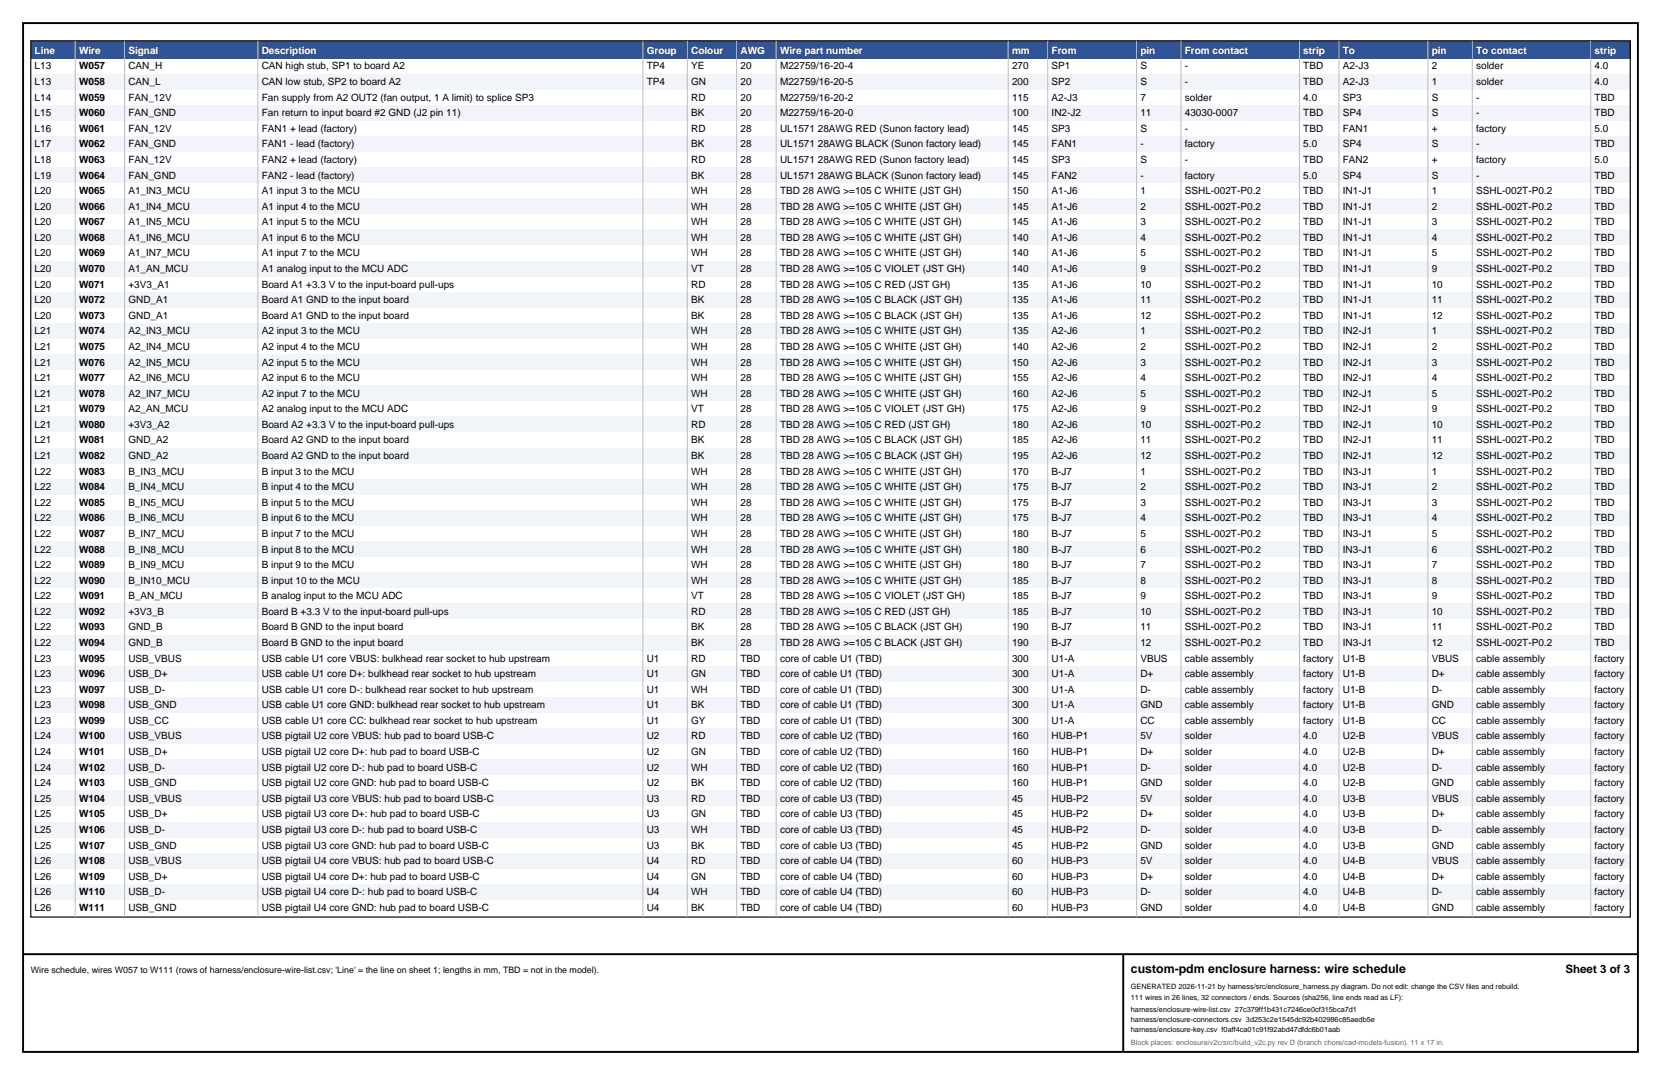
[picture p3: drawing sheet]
<svg xmlns="http://www.w3.org/2000/svg" width="432mm" height="279mm" viewBox="0 0 432 279" stroke-linecap="round" stroke-linejoin="round" font-family="sans-serif">
<defs><g id="words">
<text font-size="3.2" x="294" y="253">custom-pdm enclosure harness: wire schedule</text>
<text font-size="3" x="407" y="253">Sheet 3 of 3</text>
<g font-size="2.6" fill="#fff">
<text x="9" y="14">Line</text>
<text x="20.5" y="14">Wire</text>
<text x="33.4" y="14">Signal</text>
<text x="68" y="14">Description</text>
<text x="168.1" y="14">Group</text>
<text x="179.7" y="14">Colour</text>
<text x="192.5" y="14">AWG</text>
<text x="202.8" y="14">Wire part number</text>
<text x="263.1" y="14">mm</text>
<text x="273.4" y="14">From</text>
<text x="296.5" y="14">pin</text>
<text x="308" y="14">From contact</text>
<text x="338.8" y="14">strip</text>
<text x="349.1" y="14">To</text>
<text x="372.2" y="14">pin</text>
<text x="383.7" y="14">To contact</text>
<text x="414.5" y="14">strip</text>
</g>
<g font-size="2.6">
<text x="9" y="18.1">L13</text>
<text x="9" y="22.1">L13</text>
<text x="20.5" y="18.1">W057</text>
<text x="20.5" y="22.1">W058</text>
<text x="33.4" y="18.1">CAN_H</text>
<text x="33.4" y="22.1">CAN_L</text>
<text x="68" y="18.1">CAN high stub, SP1 to board A2</text>
<text x="68" y="22.1">CAN low stub, SP2 to board A2</text>
<text x="168.1" y="18.1">TP4</text>
<text x="168.1" y="22.1">TP4</text>
<text x="179.7" y="18.1">YE</text>
<text x="179.7" y="22.1">GN</text>
<text x="192.5" y="18.1">20</text>
<text x="192.5" y="22.1">20</text>
<text x="202.8" y="18.1">M22759/16-20-4</text>
<text x="202.8" y="22.1">M22759/16-20-5</text>
<text x="263.1" y="18.1">270</text>
<text x="263.1" y="22.1">200</text>
<text x="273.4" y="18.1">SP1</text>
<text x="273.4" y="22.1">SP2</text>
<text x="296.5" y="18.1">S</text>
<text x="296.5" y="22.1">S</text>
<text x="308" y="18.1">-</text>
<text x="308" y="22.1">-</text>
<text x="338.8" y="18.1">TBD</text>
<text x="338.8" y="22.1">TBD</text>
<text x="349.1" y="18.1">A2-J3</text>
<text x="349.1" y="22.1">A2-J3</text>
<text x="372.2" y="18.1">2</text>
<text x="372.2" y="22.1">1</text>
<text x="383.7" y="18.1">solder</text>
<text x="383.7" y="22.1">solder</text>
<text x="414.5" y="18.1">4.0</text>
<text x="414.5" y="22.1">4.0</text>
<text x="9" y="26.2">L14</text>
<text x="20.5" y="26.2">W059</text>
<text x="33.4" y="26.2">FAN_12V</text>
<text x="68" y="26.2">Fan supply from A2 OUT2 (fan output, 1 A limit) to splice SP3</text>
<text x="179.7" y="26.2">RD</text>
<text x="192.5" y="26.2">20</text>
<text x="202.8" y="26.2">M22759/16-20-2</text>
<text x="263.1" y="26.2">115</text>
<text x="273.4" y="26.2">A2-J3</text>
<text x="296.5" y="26.2">7</text>
<text x="308" y="26.2">solder</text>
<text x="338.8" y="26.2">4.0</text>
<text x="349.1" y="26.2">SP3</text>
<text x="372.2" y="26.2">S</text>
<text x="383.7" y="26.2">-</text>
<text x="414.5" y="26.2">TBD</text>
<text x="9" y="30.2">L15</text>
<text x="9" y="34.3">L16</text>
<text x="20.5" y="30.2">W060</text>
<text x="20.5" y="34.3">W061</text>
<text x="33.4" y="30.2">FAN_GND</text>
<text x="33.4" y="34.3">FAN_12V</text>
<text x="68" y="30.2">Fan return to input board #2 GND (J2 pin 11)</text>
<text x="68" y="34.3">FAN1 + lead (factory)</text>
<text x="179.7" y="30.2">BK</text>
<text x="179.7" y="34.3">RD</text>
<text x="192.5" y="30.2">20</text>
<text x="192.5" y="34.3">28</text>
<text x="202.8" y="30.2">M22759/16-20-0</text>
<text x="202.8" y="34.3">UL1571 28AWG RED (Sunon factory lead)</text>
<text x="263.1" y="30.2">100</text>
<text x="263.1" y="34.3">145</text>
<text x="273.4" y="30.2">IN2-J2</text>
<text x="273.4" y="34.3">SP3</text>
<text x="296.5" y="30.2">11</text>
<text x="296.5" y="34.3">S</text>
<text x="308" y="30.2">43030-0007</text>
<text x="308" y="34.3">-</text>
<text x="338.8" y="30.2">TBD</text>
<text x="338.8" y="34.3">TBD</text>
<text x="349.1" y="30.2">SP4</text>
<text x="349.1" y="34.3">FAN1</text>
<text x="372.2" y="30.2">S</text>
<text x="372.2" y="34.3">+</text>
<text x="383.7" y="30.2">-</text>
<text x="383.7" y="34.3">factory</text>
<text x="414.5" y="30.2">TBD</text>
<text x="414.5" y="34.3">5.0</text>
<text x="9" y="38.3">L17</text>
<text x="20.5" y="38.3">W062</text>
<text x="33.4" y="38.3">FAN_GND</text>
<text x="68" y="38.3">FAN1 - lead (factory)</text>
<text x="179.7" y="38.3">BK</text>
<text x="192.5" y="38.3">28</text>
<text x="202.8" y="38.3">UL1571 28AWG BLACK (Sunon factory lead)</text>
<text x="263.1" y="38.3">145</text>
<text x="273.4" y="38.3">FAN1</text>
<text x="296.5" y="38.3">-</text>
<text x="308" y="38.3">factory</text>
<text x="338.8" y="38.3">5.0</text>
<text x="349.1" y="38.3">SP4</text>
<text x="372.2" y="38.3">S</text>
<text x="383.7" y="38.3">-</text>
<text x="414.5" y="38.3">TBD</text>
<text x="9" y="42.4">L18</text>
<text x="9" y="46.4">L19</text>
<text x="20.5" y="42.4">W063</text>
<text x="20.5" y="46.4">W064</text>
<text x="33.4" y="42.4">FAN_12V</text>
<text x="33.4" y="46.4">FAN_GND</text>
<text x="68" y="42.4">FAN2 + lead (factory)</text>
<text x="68" y="46.4">FAN2 - lead (factory)</text>
<text x="179.7" y="42.4">RD</text>
<text x="179.7" y="46.4">BK</text>
<text x="192.5" y="42.4">28</text>
<text x="192.5" y="46.4">28</text>
<text x="202.8" y="42.4">UL1571 28AWG RED (Sunon factory lead)</text>
<text x="202.8" y="46.4">UL1571 28AWG BLACK (Sunon factory lead)</text>
<text x="263.1" y="42.4">145</text>
<text x="263.1" y="46.4">145</text>
<text x="273.4" y="42.4">SP3</text>
<text x="273.4" y="46.4">FAN2</text>
<text x="296.5" y="42.4">S</text>
<text x="296.5" y="46.4">-</text>
<text x="308" y="42.4">-</text>
<text x="308" y="46.4">factory</text>
<text x="338.8" y="42.4">TBD</text>
<text x="338.8" y="46.4">5.0</text>
<text x="349.1" y="42.4">FAN2</text>
<text x="349.1" y="46.4">SP4</text>
<text x="372.2" y="42.4">+</text>
<text x="372.2" y="46.4">S</text>
<text x="383.7" y="42.4">factory</text>
<text x="383.7" y="46.4">-</text>
<text x="414.5" y="42.4">5.0</text>
<text x="414.5" y="46.4">TBD</text>
<text x="9" y="50.5">L20</text>
<text x="20.5" y="50.5">W065</text>
<text x="33.4" y="50.5">A1_IN3_MCU</text>
<text x="68" y="50.5">A1 input 3 to the MCU</text>
<text x="179.7" y="50.5">WH</text>
<text x="192.5" y="50.5">28</text>
<text x="202.8" y="50.5">TBD 28 AWG &gt;=105 C WHITE (JST GH)</text>
<text x="263.1" y="50.5">150</text>
<text x="273.4" y="50.5">A1-J6</text>
<text x="296.5" y="50.5">1</text>
<text x="308" y="50.5">SSHL-002T-P0.2</text>
<text x="338.8" y="50.5">TBD</text>
<text x="349.1" y="50.5">IN1-J1</text>
<text x="372.2" y="50.5">1</text>
<text x="383.7" y="50.5">SSHL-002T-P0.2</text>
<text x="414.5" y="50.5">TBD</text>
<text x="9" y="54.5">L20</text>
<text x="9" y="58.6">L20</text>
<text x="20.5" y="54.5">W066</text>
<text x="20.5" y="58.6">W067</text>
<text x="33.4" y="54.5">A1_IN4_MCU</text>
<text x="33.4" y="58.6">A1_IN5_MCU</text>
<text x="68" y="54.5">A1 input 4 to the MCU</text>
<text x="68" y="58.6">A1 input 5 to the MCU</text>
<text x="179.7" y="54.5">WH</text>
<text x="179.7" y="58.6">WH</text>
<text x="192.5" y="54.5">28</text>
<text x="192.5" y="58.6">28</text>
<text x="202.8" y="54.5">TBD 28 AWG &gt;=105 C WHITE (JST GH)</text>
<text x="202.8" y="58.6">TBD 28 AWG &gt;=105 C WHITE (JST GH)</text>
<text x="263.1" y="54.5">145</text>
<text x="263.1" y="58.6">145</text>
<text x="273.4" y="54.5">A1-J6</text>
<text x="273.4" y="58.6">A1-J6</text>
<text x="296.5" y="54.5">2</text>
<text x="296.5" y="58.6">3</text>
<text x="308" y="54.5">SSHL-002T-P0.2</text>
<text x="308" y="58.6">SSHL-002T-P0.2</text>
<text x="338.8" y="54.5">TBD</text>
<text x="338.8" y="58.6">TBD</text>
<text x="349.1" y="54.5">IN1-J1</text>
<text x="349.1" y="58.6">IN1-J1</text>
<text x="372.2" y="54.5">2</text>
<text x="372.2" y="58.6">3</text>
<text x="383.7" y="54.5">SSHL-002T-P0.2</text>
<text x="383.7" y="58.6">SSHL-002T-P0.2</text>
<text x="414.5" y="54.5">TBD</text>
<text x="414.5" y="58.6">TBD</text>
<text x="9" y="62.6">L20</text>
<text x="20.5" y="62.6">W068</text>
<text x="33.4" y="62.6">A1_IN6_MCU</text>
<text x="68" y="62.6">A1 input 6 to the MCU</text>
<text x="179.7" y="62.6">WH</text>
<text x="192.5" y="62.6">28</text>
<text x="202.8" y="62.6">TBD 28 AWG &gt;=105 C WHITE (JST GH)</text>
<text x="263.1" y="62.6">140</text>
<text x="273.4" y="62.6">A1-J6</text>
<text x="296.5" y="62.6">4</text>
<text x="308" y="62.6">SSHL-002T-P0.2</text>
<text x="338.8" y="62.6">TBD</text>
<text x="349.1" y="62.6">IN1-J1</text>
<text x="372.2" y="62.6">4</text>
<text x="383.7" y="62.6">SSHL-002T-P0.2</text>
<text x="414.5" y="62.6">TBD</text>
<text x="9" y="66.7">L20</text>
<text x="9" y="70.7">L20</text>
<text x="20.5" y="66.7">W069</text>
<text x="20.5" y="70.7">W070</text>
<text x="33.4" y="66.7">A1_IN7_MCU</text>
<text x="33.4" y="70.7">A1_AN_MCU</text>
<text x="68" y="66.7">A1 input 7 to the MCU</text>
<text x="68" y="70.7">A1 analog input to the MCU ADC</text>
<text x="179.7" y="66.7">WH</text>
<text x="179.7" y="70.7">VT</text>
<text x="192.5" y="66.7">28</text>
<text x="192.5" y="70.7">28</text>
<text x="202.8" y="66.7">TBD 28 AWG &gt;=105 C WHITE (JST GH)</text>
<text x="202.8" y="70.7">TBD 28 AWG &gt;=105 C VIOLET (JST GH)</text>
<text x="263.1" y="66.7">140</text>
<text x="263.1" y="70.7">140</text>
<text x="273.4" y="66.7">A1-J6</text>
<text x="273.4" y="70.7">A1-J6</text>
<text x="296.5" y="66.7">5</text>
<text x="296.5" y="70.7">9</text>
<text x="308" y="66.7">SSHL-002T-P0.2</text>
<text x="308" y="70.7">SSHL-002T-P0.2</text>
<text x="338.8" y="66.7">TBD</text>
<text x="338.8" y="70.7">TBD</text>
<text x="349.1" y="66.7">IN1-J1</text>
<text x="349.1" y="70.7">IN1-J1</text>
<text x="372.2" y="66.7">5</text>
<text x="372.2" y="70.7">9</text>
<text x="383.7" y="66.7">SSHL-002T-P0.2</text>
<text x="383.7" y="70.7">SSHL-002T-P0.2</text>
<text x="414.5" y="66.7">TBD</text>
<text x="414.5" y="70.7">TBD</text>
<text x="9" y="74.8">L20</text>
<text x="20.5" y="74.8">W071</text>
<text x="33.4" y="74.8">+3V3_A1</text>
<text x="68" y="74.8">Board A1 +3.3 V to the input-board pull-ups</text>
<text x="179.7" y="74.8">RD</text>
<text x="192.5" y="74.8">28</text>
<text x="202.8" y="74.8">TBD 28 AWG &gt;=105 C RED (JST GH)</text>
<text x="263.1" y="74.8">135</text>
<text x="273.4" y="74.8">A1-J6</text>
<text x="296.5" y="74.8">10</text>
<text x="308" y="74.8">SSHL-002T-P0.2</text>
<text x="338.8" y="74.8">TBD</text>
<text x="349.1" y="74.8">IN1-J1</text>
<text x="372.2" y="74.8">10</text>
<text x="383.7" y="74.8">SSHL-002T-P0.2</text>
<text x="414.5" y="74.8">TBD</text>
<text x="9" y="78.8">L20</text>
<text x="9" y="82.8">L20</text>
<text x="20.5" y="78.8">W072</text>
<text x="20.5" y="82.8">W073</text>
<text x="33.4" y="78.8">GND_A1</text>
<text x="33.4" y="82.8">GND_A1</text>
<text x="68" y="78.8">Board A1 GND to the input board</text>
<text x="68" y="82.8">Board A1 GND to the input board</text>
<text x="179.7" y="78.8">BK</text>
<text x="179.7" y="82.8">BK</text>
<text x="192.5" y="78.8">28</text>
<text x="192.5" y="82.8">28</text>
<text x="202.8" y="78.8">TBD 28 AWG &gt;=105 C BLACK (JST GH)</text>
<text x="202.8" y="82.8">TBD 28 AWG &gt;=105 C BLACK (JST GH)</text>
<text x="263.1" y="78.8">135</text>
<text x="263.1" y="82.8">135</text>
<text x="273.4" y="78.8">A1-J6</text>
<text x="273.4" y="82.8">A1-J6</text>
<text x="296.5" y="78.8">11</text>
<text x="296.5" y="82.8">12</text>
<text x="308" y="78.8">SSHL-002T-P0.2</text>
<text x="308" y="82.8">SSHL-002T-P0.2</text>
<text x="338.8" y="78.8">TBD</text>
<text x="338.8" y="82.8">TBD</text>
<text x="349.1" y="78.8">IN1-J1</text>
<text x="349.1" y="82.8">IN1-J1</text>
<text x="372.2" y="78.8">11</text>
<text x="372.2" y="82.8">12</text>
<text x="383.7" y="78.8">SSHL-002T-P0.2</text>
<text x="383.7" y="82.8">SSHL-002T-P0.2</text>
<text x="414.5" y="78.8">TBD</text>
<text x="414.5" y="82.8">TBD</text>
<text x="9" y="86.9">L21</text>
<text x="20.5" y="86.9">W074</text>
<text x="33.4" y="86.9">A2_IN3_MCU</text>
<text x="68" y="86.9">A2 input 3 to the MCU</text>
<text x="179.7" y="86.9">WH</text>
<text x="192.5" y="86.9">28</text>
<text x="202.8" y="86.9">TBD 28 AWG &gt;=105 C WHITE (JST GH)</text>
<text x="263.1" y="86.9">135</text>
<text x="273.4" y="86.9">A2-J6</text>
<text x="296.5" y="86.9">1</text>
<text x="308" y="86.9">SSHL-002T-P0.2</text>
<text x="338.8" y="86.9">TBD</text>
<text x="349.1" y="86.9">IN2-J1</text>
<text x="372.2" y="86.9">1</text>
<text x="383.7" y="86.9">SSHL-002T-P0.2</text>
<text x="414.5" y="86.9">TBD</text>
<text x="9" y="90.9">L21</text>
<text x="9" y="95">L21</text>
<text x="20.5" y="90.9">W075</text>
<text x="20.5" y="95">W076</text>
<text x="33.4" y="90.9">A2_IN4_MCU</text>
<text x="33.4" y="95">A2_IN5_MCU</text>
<text x="68" y="90.9">A2 input 4 to the MCU</text>
<text x="68" y="95">A2 input 5 to the MCU</text>
<text x="179.7" y="90.9">WH</text>
<text x="179.7" y="95">WH</text>
<text x="192.5" y="90.9">28</text>
<text x="192.5" y="95">28</text>
<text x="202.8" y="90.9">TBD 28 AWG &gt;=105 C WHITE (JST GH)</text>
<text x="202.8" y="95">TBD 28 AWG &gt;=105 C WHITE (JST GH)</text>
<text x="263.1" y="90.9">140</text>
<text x="263.1" y="95">150</text>
<text x="273.4" y="90.9">A2-J6</text>
<text x="273.4" y="95">A2-J6</text>
<text x="296.5" y="90.9">2</text>
<text x="296.5" y="95">3</text>
<text x="308" y="90.9">SSHL-002T-P0.2</text>
<text x="308" y="95">SSHL-002T-P0.2</text>
<text x="338.8" y="90.9">TBD</text>
<text x="338.8" y="95">TBD</text>
<text x="349.1" y="90.9">IN2-J1</text>
<text x="349.1" y="95">IN2-J1</text>
<text x="372.2" y="90.9">2</text>
<text x="372.2" y="95">3</text>
<text x="383.7" y="90.9">SSHL-002T-P0.2</text>
<text x="383.7" y="95">SSHL-002T-P0.2</text>
<text x="414.5" y="90.9">TBD</text>
<text x="414.5" y="95">TBD</text>
<text x="9" y="99">L21</text>
<text x="20.5" y="99">W077</text>
<text x="33.4" y="99">A2_IN6_MCU</text>
<text x="68" y="99">A2 input 6 to the MCU</text>
<text x="179.7" y="99">WH</text>
<text x="192.5" y="99">28</text>
<text x="202.8" y="99">TBD 28 AWG &gt;=105 C WHITE (JST GH)</text>
<text x="263.1" y="99">155</text>
<text x="273.4" y="99">A2-J6</text>
<text x="296.5" y="99">4</text>
<text x="308" y="99">SSHL-002T-P0.2</text>
<text x="338.8" y="99">TBD</text>
<text x="349.1" y="99">IN2-J1</text>
<text x="372.2" y="99">4</text>
<text x="383.7" y="99">SSHL-002T-P0.2</text>
<text x="414.5" y="99">TBD</text>
<text x="9" y="103.1">L21</text>
<text x="9" y="107.1">L21</text>
<text x="20.5" y="103.1">W078</text>
<text x="20.5" y="107.1">W079</text>
<text x="33.4" y="103.1">A2_IN7_MCU</text>
<text x="33.4" y="107.1">A2_AN_MCU</text>
<text x="68" y="103.1">A2 input 7 to the MCU</text>
<text x="68" y="107.1">A2 analog input to the MCU ADC</text>
<text x="179.7" y="103.1">WH</text>
<text x="179.7" y="107.1">VT</text>
<text x="192.5" y="103.1">28</text>
<text x="192.5" y="107.1">28</text>
<text x="202.8" y="103.1">TBD 28 AWG &gt;=105 C WHITE (JST GH)</text>
<text x="202.8" y="107.1">TBD 28 AWG &gt;=105 C VIOLET (JST GH)</text>
<text x="263.1" y="103.1">160</text>
<text x="263.1" y="107.1">175</text>
<text x="273.4" y="103.1">A2-J6</text>
<text x="273.4" y="107.1">A2-J6</text>
<text x="296.5" y="103.1">5</text>
<text x="296.5" y="107.1">9</text>
<text x="308" y="103.1">SSHL-002T-P0.2</text>
<text x="308" y="107.1">SSHL-002T-P0.2</text>
<text x="338.8" y="103.1">TBD</text>
<text x="338.8" y="107.1">TBD</text>
<text x="349.1" y="103.1">IN2-J1</text>
<text x="349.1" y="107.1">IN2-J1</text>
<text x="372.2" y="103.1">5</text>
<text x="372.2" y="107.1">9</text>
<text x="383.7" y="103.1">SSHL-002T-P0.2</text>
<text x="383.7" y="107.1">SSHL-002T-P0.2</text>
<text x="414.5" y="103.1">TBD</text>
<text x="414.5" y="107.1">TBD</text>
<text x="9" y="111.2">L21</text>
<text x="20.5" y="111.2">W080</text>
<text x="33.4" y="111.2">+3V3_A2</text>
<text x="68" y="111.2">Board A2 +3.3 V to the input-board pull-ups</text>
<text x="179.7" y="111.2">RD</text>
<text x="192.5" y="111.2">28</text>
<text x="202.8" y="111.2">TBD 28 AWG &gt;=105 C RED (JST GH)</text>
<text x="263.1" y="111.2">180</text>
<text x="273.4" y="111.2">A2-J6</text>
<text x="296.5" y="111.2">10</text>
<text x="308" y="111.2">SSHL-002T-P0.2</text>
<text x="338.8" y="111.2">TBD</text>
<text x="349.1" y="111.2">IN2-J1</text>
<text x="372.2" y="111.2">10</text>
<text x="383.7" y="111.2">SSHL-002T-P0.2</text>
<text x="414.5" y="111.2">TBD</text>
<text x="9" y="115.2">L21</text>
<text x="9" y="119.3">L21</text>
<text x="20.5" y="115.2">W081</text>
<text x="20.5" y="119.3">W082</text>
<text x="33.4" y="115.2">GND_A2</text>
<text x="33.4" y="119.3">GND_A2</text>
<text x="68" y="115.2">Board A2 GND to the input board</text>
<text x="68" y="119.3">Board A2 GND to the input board</text>
<text x="179.7" y="115.2">BK</text>
<text x="179.7" y="119.3">BK</text>
<text x="192.5" y="115.2">28</text>
<text x="192.5" y="119.3">28</text>
<text x="202.8" y="115.2">TBD 28 AWG &gt;=105 C BLACK (JST GH)</text>
<text x="202.8" y="119.3">TBD 28 AWG &gt;=105 C BLACK (JST GH)</text>
<text x="263.1" y="115.2">185</text>
<text x="263.1" y="119.3">195</text>
<text x="273.4" y="115.2">A2-J6</text>
<text x="273.4" y="119.3">A2-J6</text>
<text x="296.5" y="115.2">11</text>
<text x="296.5" y="119.3">12</text>
<text x="308" y="115.2">SSHL-002T-P0.2</text>
<text x="308" y="119.3">SSHL-002T-P0.2</text>
<text x="338.8" y="115.2">TBD</text>
<text x="338.8" y="119.3">TBD</text>
<text x="349.1" y="115.2">IN2-J1</text>
<text x="349.1" y="119.3">IN2-J1</text>
<text x="372.2" y="115.2">11</text>
<text x="372.2" y="119.3">12</text>
<text x="383.7" y="115.2">SSHL-002T-P0.2</text>
<text x="383.7" y="119.3">SSHL-002T-P0.2</text>
<text x="414.5" y="115.2">TBD</text>
<text x="414.5" y="119.3">TBD</text>
<text x="9" y="123.3">L22</text>
<text x="20.5" y="123.3">W083</text>
<text x="33.4" y="123.3">B_IN3_MCU</text>
<text x="68" y="123.3">B input 3 to the MCU</text>
<text x="179.7" y="123.3">WH</text>
<text x="192.5" y="123.3">28</text>
<text x="202.8" y="123.3">TBD 28 AWG &gt;=105 C WHITE (JST GH)</text>
<text x="263.1" y="123.3">170</text>
<text x="273.4" y="123.3">B-J7</text>
<text x="296.5" y="123.3">1</text>
<text x="308" y="123.3">SSHL-002T-P0.2</text>
<text x="338.8" y="123.3">TBD</text>
<text x="349.1" y="123.3">IN3-J1</text>
<text x="372.2" y="123.3">1</text>
<text x="383.7" y="123.3">SSHL-002T-P0.2</text>
<text x="414.5" y="123.3">TBD</text>
<text x="9" y="127.4">L22</text>
<text x="9" y="131.4">L22</text>
<text x="20.5" y="127.4">W084</text>
<text x="20.5" y="131.4">W085</text>
<text x="33.4" y="127.4">B_IN4_MCU</text>
<text x="33.4" y="131.4">B_IN5_MCU</text>
<text x="68" y="127.4">B input 4 to the MCU</text>
<text x="68" y="131.4">B input 5 to the MCU</text>
<text x="179.7" y="127.4">WH</text>
<text x="179.7" y="131.4">WH</text>
<text x="192.5" y="127.4">28</text>
<text x="192.5" y="131.4">28</text>
<text x="202.8" y="127.4">TBD 28 AWG &gt;=105 C WHITE (JST GH)</text>
<text x="202.8" y="131.4">TBD 28 AWG &gt;=105 C WHITE (JST GH)</text>
<text x="263.1" y="127.4">175</text>
<text x="263.1" y="131.4">175</text>
<text x="273.4" y="127.4">B-J7</text>
<text x="273.4" y="131.4">B-J7</text>
<text x="296.5" y="127.4">2</text>
<text x="296.5" y="131.4">3</text>
<text x="308" y="127.4">SSHL-002T-P0.2</text>
<text x="308" y="131.4">SSHL-002T-P0.2</text>
<text x="338.8" y="127.4">TBD</text>
<text x="338.8" y="131.4">TBD</text>
<text x="349.1" y="127.4">IN3-J1</text>
<text x="349.1" y="131.4">IN3-J1</text>
<text x="372.2" y="127.4">2</text>
<text x="372.2" y="131.4">3</text>
<text x="383.7" y="127.4">SSHL-002T-P0.2</text>
<text x="383.7" y="131.4">SSHL-002T-P0.2</text>
<text x="414.5" y="127.4">TBD</text>
<text x="414.5" y="131.4">TBD</text>
<text x="9" y="135.5">L22</text>
<text x="20.5" y="135.5">W086</text>
<text x="33.4" y="135.5">B_IN6_MCU</text>
<text x="68" y="135.5">B input 6 to the MCU</text>
<text x="179.7" y="135.5">WH</text>
<text x="192.5" y="135.5">28</text>
<text x="202.8" y="135.5">TBD 28 AWG &gt;=105 C WHITE (JST GH)</text>
<text x="263.1" y="135.5">175</text>
<text x="273.4" y="135.5">B-J7</text>
<text x="296.5" y="135.5">4</text>
<text x="308" y="135.5">SSHL-002T-P0.2</text>
<text x="338.8" y="135.5">TBD</text>
<text x="349.1" y="135.5">IN3-J1</text>
<text x="372.2" y="135.5">4</text>
<text x="383.7" y="135.5">SSHL-002T-P0.2</text>
<text x="414.5" y="135.5">TBD</text>
<text x="9" y="139.5">L22</text>
<text x="9" y="143.6">L22</text>
<text x="20.5" y="139.5">W087</text>
<text x="20.5" y="143.6">W088</text>
<text x="33.4" y="139.5">B_IN7_MCU</text>
<text x="33.4" y="143.6">B_IN8_MCU</text>
<text x="68" y="139.5">B input 7 to the MCU</text>
<text x="68" y="143.6">B input 8 to the MCU</text>
<text x="179.7" y="139.5">WH</text>
<text x="179.7" y="143.6">WH</text>
<text x="192.5" y="139.5">28</text>
<text x="192.5" y="143.6">28</text>
<text x="202.8" y="139.5">TBD 28 AWG &gt;=105 C WHITE (JST GH)</text>
<text x="202.8" y="143.6">TBD 28 AWG &gt;=105 C WHITE (JST GH)</text>
<text x="263.1" y="139.5">180</text>
<text x="263.1" y="143.6">180</text>
<text x="273.4" y="139.5">B-J7</text>
<text x="273.4" y="143.6">B-J7</text>
<text x="296.5" y="139.5">5</text>
<text x="296.5" y="143.6">6</text>
<text x="308" y="139.5">SSHL-002T-P0.2</text>
<text x="308" y="143.6">SSHL-002T-P0.2</text>
<text x="338.8" y="139.5">TBD</text>
<text x="338.8" y="143.6">TBD</text>
<text x="349.1" y="139.5">IN3-J1</text>
<text x="349.1" y="143.6">IN3-J1</text>
<text x="372.2" y="139.5">5</text>
<text x="372.2" y="143.6">6</text>
<text x="383.7" y="139.5">SSHL-002T-P0.2</text>
<text x="383.7" y="143.6">SSHL-002T-P0.2</text>
<text x="414.5" y="139.5">TBD</text>
<text x="414.5" y="143.6">TBD</text>
<text x="9" y="147.7">L22</text>
<text x="20.5" y="147.7">W089</text>
<text x="33.4" y="147.7">B_IN9_MCU</text>
<text x="68" y="147.7">B input 9 to the MCU</text>
<text x="179.7" y="147.7">WH</text>
<text x="192.5" y="147.7">28</text>
<text x="202.8" y="147.7">TBD 28 AWG &gt;=105 C WHITE (JST GH)</text>
<text x="263.1" y="147.7">180</text>
<text x="273.4" y="147.7">B-J7</text>
<text x="296.5" y="147.7">7</text>
<text x="308" y="147.7">SSHL-002T-P0.2</text>
<text x="338.8" y="147.7">TBD</text>
<text x="349.1" y="147.7">IN3-J1</text>
<text x="372.2" y="147.7">7</text>
<text x="383.7" y="147.7">SSHL-002T-P0.2</text>
<text x="414.5" y="147.7">TBD</text>
<text x="9" y="151.7">L22</text>
<text x="9" y="155.8">L22</text>
<text x="20.5" y="151.7">W090</text>
<text x="20.5" y="155.8">W091</text>
<text x="33.4" y="151.7">B_IN10_MCU</text>
<text x="33.4" y="155.8">B_AN_MCU</text>
<text x="68" y="151.7">B input 10 to the MCU</text>
<text x="68" y="155.8">B analog input to the MCU ADC</text>
<text x="179.7" y="151.7">WH</text>
<text x="179.7" y="155.8">VT</text>
<text x="192.5" y="151.7">28</text>
<text x="192.5" y="155.8">28</text>
<text x="202.8" y="151.7">TBD 28 AWG &gt;=105 C WHITE (JST GH)</text>
<text x="202.8" y="155.8">TBD 28 AWG &gt;=105 C VIOLET (JST GH)</text>
<text x="263.1" y="151.7">185</text>
<text x="263.1" y="155.8">185</text>
<text x="273.4" y="151.7">B-J7</text>
<text x="273.4" y="155.8">B-J7</text>
<text x="296.5" y="151.7">8</text>
<text x="296.5" y="155.8">9</text>
<text x="308" y="151.7">SSHL-002T-P0.2</text>
<text x="308" y="155.8">SSHL-002T-P0.2</text>
<text x="338.8" y="151.7">TBD</text>
<text x="338.8" y="155.8">TBD</text>
<text x="349.1" y="151.7">IN3-J1</text>
<text x="349.1" y="155.8">IN3-J1</text>
<text x="372.2" y="151.7">8</text>
<text x="372.2" y="155.8">9</text>
<text x="383.7" y="151.7">SSHL-002T-P0.2</text>
<text x="383.7" y="155.8">SSHL-002T-P0.2</text>
<text x="414.5" y="151.7">TBD</text>
<text x="414.5" y="155.8">TBD</text>
<text x="9" y="159.8">L22</text>
<text x="20.5" y="159.8">W092</text>
<text x="33.4" y="159.8">+3V3_B</text>
<text x="68" y="159.8">Board B +3.3 V to the input-board pull-ups</text>
<text x="179.7" y="159.8">RD</text>
<text x="192.5" y="159.8">28</text>
<text x="202.8" y="159.8">TBD 28 AWG &gt;=105 C RED (JST GH)</text>
<text x="263.1" y="159.8">185</text>
<text x="273.4" y="159.8">B-J7</text>
<text x="296.5" y="159.8">10</text>
<text x="308" y="159.8">SSHL-002T-P0.2</text>
<text x="338.8" y="159.8">TBD</text>
<text x="349.1" y="159.8">IN3-J1</text>
<text x="372.2" y="159.8">10</text>
<text x="383.7" y="159.8">SSHL-002T-P0.2</text>
<text x="414.5" y="159.8">TBD</text>
<text x="9" y="163.9">L22</text>
<text x="9" y="167.9">L22</text>
<text x="20.5" y="163.9">W093</text>
<text x="20.5" y="167.9">W094</text>
<text x="33.4" y="163.9">GND_B</text>
<text x="33.4" y="167.9">GND_B</text>
<text x="68" y="163.9">Board B GND to the input board</text>
<text x="68" y="167.9">Board B GND to the input board</text>
<text x="179.7" y="163.9">BK</text>
<text x="179.7" y="167.9">BK</text>
<text x="192.5" y="163.9">28</text>
<text x="192.5" y="167.9">28</text>
<text x="202.8" y="163.9">TBD 28 AWG &gt;=105 C BLACK (JST GH)</text>
<text x="202.8" y="167.9">TBD 28 AWG &gt;=105 C BLACK (JST GH)</text>
<text x="263.1" y="163.9">190</text>
<text x="263.1" y="167.9">190</text>
<text x="273.4" y="163.9">B-J7</text>
<text x="273.4" y="167.9">B-J7</text>
<text x="296.5" y="163.9">11</text>
<text x="296.5" y="167.9">12</text>
<text x="308" y="163.9">SSHL-002T-P0.2</text>
<text x="308" y="167.9">SSHL-002T-P0.2</text>
<text x="338.8" y="163.9">TBD</text>
<text x="338.8" y="167.9">TBD</text>
<text x="349.1" y="163.9">IN3-J1</text>
<text x="349.1" y="167.9">IN3-J1</text>
<text x="372.2" y="163.9">11</text>
<text x="372.2" y="167.9">12</text>
<text x="383.7" y="163.9">SSHL-002T-P0.2</text>
<text x="383.7" y="167.9">SSHL-002T-P0.2</text>
<text x="414.5" y="163.9">TBD</text>
<text x="414.5" y="167.9">TBD</text>
<text x="9" y="172">L23</text>
<text x="20.5" y="172">W095</text>
<text x="33.4" y="172">USB_VBUS</text>
<text x="68" y="172">USB cable U1 core VBUS: bulkhead rear socket to hub upstream</text>
<text x="168.1" y="172">U1</text>
<text x="179.7" y="172">RD</text>
<text x="192.5" y="172">TBD</text>
<text x="202.8" y="172">core of cable U1 (TBD)</text>
<text x="263.1" y="172">300</text>
<text x="273.4" y="172">U1-A</text>
<text x="296.5" y="172">VBUS</text>
<text x="308" y="172">cable assembly</text>
<text x="338.8" y="172">factory</text>
<text x="349.1" y="172">U1-B</text>
<text x="372.2" y="172">VBUS</text>
<text x="383.7" y="172">cable assembly</text>
<text x="414.5" y="172">factory</text>
<text x="9" y="176">L23</text>
<text x="20.5" y="176">W096</text>
<text x="33.4" y="176">USB_D+</text>
<text x="68" y="176">USB cable U1 core D+: bulkhead rear socket to hub upstream</text>
<text x="168.1" y="176">U1</text>
<text x="179.7" y="176">GN</text>
<text x="192.5" y="176">TBD</text>
<text x="202.8" y="176">core of cable U1 (TBD)</text>
<text x="263.1" y="176">300</text>
<text x="273.4" y="176">U1-A</text>
<text x="296.5" y="176">D+</text>
<text x="308" y="176">cable assembly</text>
<text x="338.8" y="176">factory</text>
<text x="349.1" y="176">U1-B</text>
<text x="372.2" y="176">D+</text>
<text x="383.7" y="176">cable assembly</text>
<text x="414.5" y="176">factory</text>
<text x="9" y="180.1">L23</text>
<text x="9" y="184.1">L23</text>
<text x="20.5" y="180.1">W097</text>
<text x="20.5" y="184.1">W098</text>
<text x="33.4" y="180.1">USB_D-</text>
<text x="33.4" y="184.1">USB_GND</text>
<text x="68" y="180.1">USB cable U1 core D-: bulkhead rear socket to hub upstream</text>
<text x="68" y="184.1">USB cable U1 core GND: bulkhead rear socket to hub upstream</text>
<text x="168.1" y="180.1">U1</text>
<text x="168.1" y="184.1">U1</text>
<text x="179.7" y="180.1">WH</text>
<text x="179.7" y="184.1">BK</text>
<text x="192.5" y="180.1">TBD</text>
<text x="192.5" y="184.1">TBD</text>
<text x="202.8" y="180.1">core of cable U1 (TBD)</text>
<text x="202.8" y="184.1">core of cable U1 (TBD)</text>
<text x="263.1" y="180.1">300</text>
<text x="263.1" y="184.1">300</text>
<text x="273.4" y="180.1">U1-A</text>
<text x="273.4" y="184.1">U1-A</text>
<text x="296.5" y="180.1">D-</text>
<text x="296.5" y="184.1">GND</text>
<text x="308" y="180.1">cable assembly</text>
<text x="308" y="184.1">cable assembly</text>
<text x="338.8" y="180.1">factory</text>
<text x="338.8" y="184.1">factory</text>
<text x="349.1" y="180.1">U1-B</text>
<text x="349.1" y="184.1">U1-B</text>
<text x="372.2" y="180.1">D-</text>
<text x="372.2" y="184.1">GND</text>
<text x="383.7" y="180.1">cable assembly</text>
<text x="383.7" y="184.1">cable assembly</text>
<text x="414.5" y="180.1">factory</text>
<text x="414.5" y="184.1">factory</text>
<text x="9" y="188.2">L23</text>
<text x="20.5" y="188.2">W099</text>
<text x="33.4" y="188.2">USB_CC</text>
<text x="68" y="188.2">USB cable U1 core CC: bulkhead rear socket to hub upstream</text>
<text x="168.1" y="188.2">U1</text>
<text x="179.7" y="188.2">GY</text>
<text x="192.5" y="188.2">TBD</text>
<text x="202.8" y="188.2">core of cable U1 (TBD)</text>
<text x="263.1" y="188.2">300</text>
<text x="273.4" y="188.2">U1-A</text>
<text x="296.5" y="188.2">CC</text>
<text x="308" y="188.2">cable assembly</text>
<text x="338.8" y="188.2">factory</text>
<text x="349.1" y="188.2">U1-B</text>
<text x="372.2" y="188.2">CC</text>
<text x="383.7" y="188.2">cable assembly</text>
<text x="414.5" y="188.2">factory</text>
<text x="9" y="192.2">L24</text>
<text x="9" y="196.3">L24</text>
<text x="20.5" y="192.2">W100</text>
<text x="20.5" y="196.3">W101</text>
<text x="33.4" y="192.2">USB_VBUS</text>
<text x="33.4" y="196.3">USB_D+</text>
<text x="68" y="192.2">USB pigtail U2 core VBUS: hub pad to board USB-C</text>
<text x="68" y="196.3">USB pigtail U2 core D+: hub pad to board USB-C</text>
<text x="168.1" y="192.2">U2</text>
<text x="168.1" y="196.3">U2</text>
<text x="179.7" y="192.2">RD</text>
<text x="179.7" y="196.3">GN</text>
<text x="192.5" y="192.2">TBD</text>
<text x="192.5" y="196.3">TBD</text>
<text x="202.8" y="192.2">core of cable U2 (TBD)</text>
<text x="202.8" y="196.3">core of cable U2 (TBD)</text>
<text x="263.1" y="192.2">160</text>
<text x="263.1" y="196.3">160</text>
<text x="273.4" y="192.2">HUB-P1</text>
<text x="273.4" y="196.3">HUB-P1</text>
<text x="296.5" y="192.2">5V</text>
<text x="296.5" y="196.3">D+</text>
<text x="308" y="192.2">solder</text>
<text x="308" y="196.3">solder</text>
<text x="338.8" y="192.2">4.0</text>
<text x="338.8" y="196.3">4.0</text>
<text x="349.1" y="192.2">U2-B</text>
<text x="349.1" y="196.3">U2-B</text>
<text x="372.2" y="192.2">VBUS</text>
<text x="372.2" y="196.3">D+</text>
<text x="383.7" y="192.2">cable assembly</text>
<text x="383.7" y="196.3">cable assembly</text>
<text x="414.5" y="192.2">factory</text>
<text x="414.5" y="196.3">factory</text>
<text x="9" y="200.3">L24</text>
<text x="20.5" y="200.3">W102</text>
<text x="33.4" y="200.3">USB_D-</text>
<text x="68" y="200.3">USB pigtail U2 core D-: hub pad to board USB-C</text>
<text x="168.1" y="200.3">U2</text>
<text x="179.7" y="200.3">WH</text>
<text x="192.5" y="200.3">TBD</text>
<text x="202.8" y="200.3">core of cable U2 (TBD)</text>
<text x="263.1" y="200.3">160</text>
<text x="273.4" y="200.3">HUB-P1</text>
<text x="296.5" y="200.3">D-</text>
<text x="308" y="200.3">solder</text>
<text x="338.8" y="200.3">4.0</text>
<text x="349.1" y="200.3">U2-B</text>
<text x="372.2" y="200.3">D-</text>
<text x="383.7" y="200.3">cable assembly</text>
<text x="414.5" y="200.3">factory</text>
<text x="9" y="204.4">L24</text>
<text x="9" y="208.4">L25</text>
<text x="20.5" y="204.4">W103</text>
<text x="20.5" y="208.4">W104</text>
<text x="33.4" y="204.4">USB_GND</text>
<text x="33.4" y="208.4">USB_VBUS</text>
<text x="68" y="204.4">USB pigtail U2 core GND: hub pad to board USB-C</text>
<text x="68" y="208.4">USB pigtail U3 core VBUS: hub pad to board USB-C</text>
<text x="168.1" y="204.4">U2</text>
<text x="168.1" y="208.4">U3</text>
<text x="179.7" y="204.4">BK</text>
<text x="179.7" y="208.4">RD</text>
<text x="192.5" y="204.4">TBD</text>
<text x="192.5" y="208.4">TBD</text>
<text x="202.8" y="204.4">core of cable U2 (TBD)</text>
<text x="202.8" y="208.4">core of cable U3 (TBD)</text>
<text x="263.1" y="204.4">160</text>
<text x="263.1" y="208.4">45</text>
<text x="273.4" y="204.4">HUB-P1</text>
<text x="273.4" y="208.4">HUB-P2</text>
<text x="296.5" y="204.4">GND</text>
<text x="296.5" y="208.4">5V</text>
<text x="308" y="204.4">solder</text>
<text x="308" y="208.4">solder</text>
<text x="338.8" y="204.4">4.0</text>
<text x="338.8" y="208.4">4.0</text>
<text x="349.1" y="204.4">U2-B</text>
<text x="349.1" y="208.4">U3-B</text>
<text x="372.2" y="204.4">GND</text>
<text x="372.2" y="208.4">VBUS</text>
<text x="383.7" y="204.4">cable assembly</text>
<text x="383.7" y="208.4">cable assembly</text>
<text x="414.5" y="204.4">factory</text>
<text x="414.5" y="208.4">factory</text>
<text x="9" y="212.4">L25</text>
<text x="20.5" y="212.4">W105</text>
<text x="33.4" y="212.4">USB_D+</text>
<text x="68" y="212.4">USB pigtail U3 core D+: hub pad to board USB-C</text>
<text x="168.1" y="212.4">U3</text>
<text x="179.7" y="212.4">GN</text>
<text x="192.5" y="212.4">TBD</text>
<text x="202.8" y="212.4">core of cable U3 (TBD)</text>
<text x="263.1" y="212.4">45</text>
<text x="273.4" y="212.4">HUB-P2</text>
<text x="296.5" y="212.4">D+</text>
<text x="308" y="212.4">solder</text>
<text x="338.8" y="212.4">4.0</text>
<text x="349.1" y="212.4">U3-B</text>
<text x="372.2" y="212.4">D+</text>
<text x="383.7" y="212.4">cable assembly</text>
<text x="414.5" y="212.4">factory</text>
<text x="9" y="216.5">L25</text>
<text x="9" y="220.5">L25</text>
<text x="20.5" y="216.5">W106</text>
<text x="20.5" y="220.5">W107</text>
<text x="33.4" y="216.5">USB_D-</text>
<text x="33.4" y="220.5">USB_GND</text>
<text x="68" y="216.5">USB pigtail U3 core D-: hub pad to board USB-C</text>
<text x="68" y="220.5">USB pigtail U3 core GND: hub pad to board USB-C</text>
<text x="168.1" y="216.5">U3</text>
<text x="168.1" y="220.5">U3</text>
<text x="179.7" y="216.5">WH</text>
<text x="179.7" y="220.5">BK</text>
<text x="192.5" y="216.5">TBD</text>
<text x="192.5" y="220.5">TBD</text>
<text x="202.8" y="216.5">core of cable U3 (TBD)</text>
<text x="202.8" y="220.5">core of cable U3 (TBD)</text>
<text x="263.1" y="216.5">45</text>
<text x="263.1" y="220.5">45</text>
<text x="273.4" y="216.5">HUB-P2</text>
<text x="273.4" y="220.5">HUB-P2</text>
<text x="296.5" y="216.5">D-</text>
<text x="296.5" y="220.5">GND</text>
<text x="308" y="216.5">solder</text>
<text x="308" y="220.5">solder</text>
<text x="338.8" y="216.5">4.0</text>
<text x="338.8" y="220.5">4.0</text>
<text x="349.1" y="216.5">U3-B</text>
<text x="349.1" y="220.5">U3-B</text>
<text x="372.2" y="216.5">D-</text>
<text x="372.2" y="220.5">GND</text>
<text x="383.7" y="216.5">cable assembly</text>
<text x="383.7" y="220.5">cable assembly</text>
<text x="414.5" y="216.5">factory</text>
<text x="414.5" y="220.5">factory</text>
<text x="9" y="224.6">L26</text>
<text x="20.5" y="224.6">W108</text>
<text x="33.4" y="224.6">USB_VBUS</text>
<text x="68" y="224.6">USB pigtail U4 core VBUS: hub pad to board USB-C</text>
<text x="168.1" y="224.6">U4</text>
<text x="179.7" y="224.6">RD</text>
<text x="192.5" y="224.6">TBD</text>
<text x="202.8" y="224.6">core of cable U4 (TBD)</text>
<text x="263.1" y="224.6">60</text>
<text x="273.4" y="224.6">HUB-P3</text>
<text x="296.5" y="224.6">5V</text>
<text x="308" y="224.6">solder</text>
<text x="338.8" y="224.6">4.0</text>
<text x="349.1" y="224.6">U4-B</text>
<text x="372.2" y="224.6">VBUS</text>
<text x="383.7" y="224.6">cable assembly</text>
<text x="414.5" y="224.6">factory</text>
<text x="9" y="228.6">L26</text>
<text x="9" y="232.7">L26</text>
<text x="20.5" y="228.6">W109</text>
<text x="20.5" y="232.7">W110</text>
<text x="33.4" y="228.6">USB_D+</text>
<text x="33.4" y="232.7">USB_D-</text>
<text x="68" y="228.6">USB pigtail U4 core D+: hub pad to board USB-C</text>
<text x="68" y="232.7">USB pigtail U4 core D-: hub pad to board USB-C</text>
<text x="168.1" y="228.6">U4</text>
<text x="168.1" y="232.7">U4</text>
<text x="179.7" y="228.6">GN</text>
<text x="179.7" y="232.7">WH</text>
<text x="192.5" y="228.6">TBD</text>
<text x="192.5" y="232.7">TBD</text>
<text x="202.8" y="228.6">core of cable U4 (TBD)</text>
<text x="202.8" y="232.7">core of cable U4 (TBD)</text>
<text x="263.1" y="228.6">60</text>
<text x="263.1" y="232.7">60</text>
<text x="273.4" y="228.6">HUB-P3</text>
<text x="273.4" y="232.7">HUB-P3</text>
<text x="296.5" y="228.6">D+</text>
<text x="296.5" y="232.7">D-</text>
<text x="308" y="228.6">solder</text>
<text x="308" y="232.7">solder</text>
<text x="338.8" y="228.6">4.0</text>
<text x="338.8" y="232.7">4.0</text>
<text x="349.1" y="228.6">U4-B</text>
<text x="349.1" y="232.7">U4-B</text>
<text x="372.2" y="228.6">D+</text>
<text x="372.2" y="232.7">D-</text>
<text x="383.7" y="228.6">cable assembly</text>
<text x="383.7" y="232.7">cable assembly</text>
<text x="414.5" y="228.6">factory</text>
<text x="414.5" y="232.7">factory</text>
<text x="9" y="236.7">L26</text>
<text x="20.5" y="236.7">W111</text>
<text x="33.4" y="236.7">USB_GND</text>
<text x="68" y="236.7">USB pigtail U4 core GND: hub pad to board USB-C</text>
<text x="168.1" y="236.7">U4</text>
<text x="179.7" y="236.7">BK</text>
<text x="192.5" y="236.7">TBD</text>
<text x="202.8" y="236.7">core of cable U4 (TBD)</text>
<text x="263.1" y="236.7">60</text>
<text x="273.4" y="236.7">HUB-P3</text>
<text x="296.5" y="236.7">GND</text>
<text x="308" y="236.7">solder</text>
<text x="338.8" y="236.7">4.0</text>
<text x="349.1" y="236.7">U4-B</text>
<text x="372.2" y="236.7">GND</text>
<text x="383.7" y="236.7">cable assembly</text>
<text x="414.5" y="236.7">factory</text>
</g>
<text font-size="2.3" x="8" y="253">Wire schedule, wires W057 to W111 (rows of harness/enclosure-wire-list.csv; 'Line' = the line on sheet 1; lengths in mm, TBD = not in the model).</text>
<g font-size="1.9">
<text x="294" y="257">GENERATED 2026-11-21 by harness/src/enclosure_harness.py diagram. Do not edit: change the CSV files and rebuild.</text>
<text x="294" y="260">111 wires in 26 lines, 32 connectors / ends. Sources (sha256, line ends read as LF):</text>
<text x="294" y="263">harness/enclosure-wire-list.csv 27c379ff1b431c7246ce0cf315bca7d1</text>
<text x="294" y="265.6">harness/enclosure-connectors.csv 3d253c2e1545dc92b402986c85aedb5e</text>
<text x="294" y="268.2">harness/enclosure-key.csv f0aff4ca01c91f92abd47dfdc6b01aab</text>
</g>
<text font-size="1.9" fill="#666" x="294" y="271.6">Block places: enclosure/v2c/src/build_v2c.py rev D (branch chore/cad-models-fusion). 11 x 17 in.</text>
</g></defs>
<path d="M8 10.6h415.8v4.6h-415.8z" fill="#305496"/>
<g fill="#f1f4f9">
<path d="M8 19.2h415.8v4.1h-415.8z"/>
<path d="M8 27.3h415.8v4.1h-415.8z"/>
<path d="M8 35.4h415.8v4.1h-415.8z"/>
<path d="M8 43.5h415.8v4.1h-415.8z"/>
<path d="M8 51.6h415.8v4.1h-415.8z"/>
<path d="M8 59.7h415.8v4.1h-415.8z"/>
<path d="M8 67.8h415.8v4.1h-415.8z"/>
<path d="M8 75.9h415.8v4.1h-415.8z"/>
<path d="M8 84h415.8v4h-415.8z"/>
<path d="M8 92.1h415.8v4h-415.8z"/>
<path d="M8 100.2h415.8v4h-415.8z"/>
<path d="M8 108.3h415.8v4h-415.8z"/>
<path d="M8 116.4h415.8v4h-415.8z"/>
<path d="M8 124.5h415.8v4h-415.8z"/>
<path d="M8 132.6h415.8v4h-415.8z"/>
<path d="M8 140.7h415.8v4h-415.8z"/>
<path d="M8 148.8h415.8v4.1h-415.8z"/>
<path d="M8 156.9h415.8v4.1h-415.8z"/>
<path d="M8 165h415.8v4.1h-415.8z"/>
<path d="M8 173.1h415.8v4.1h-415.8z"/>
<path d="M8 181.2h415.8v4.1h-415.8z"/>
<path d="M8 189.3h415.8v4.1h-415.8z"/>
<path d="M8 197.4h415.8v4.1h-415.8z"/>
<path d="M8 205.5h415.8v4h-415.8z"/>
<path d="M8 213.6h415.8v4h-415.8z"/>
<path d="M8 221.7h415.8v4h-415.8z"/>
<path d="M8 229.8h415.8v4h-415.8z"/>
</g>
<path d="M8 10.6h415.8v227.8h-415.8z" fill="none" stroke="#000" stroke-width=".3"/>
<g fill="none" stroke="#bdbdbd" stroke-width=".26">
<path d="M19.6 10.6v227.8M32.4 10.6v227.8M67 10.6v227.8M167.1 10.6v227.8M178.7 10.6v227.8M191.5 10.6v227.8M201.8 10.6v227.8M262.1 10.6v227.8M272.4 10.6v227.8M295.5 10.6v227.8M307 10.6v227.8M337.8 10.6v227.8"/>
<path d="M348.1 10.6v227.8M371.2 10.6v227.8M382.7 10.6v227.8M413.5 10.6v227.8"/>
</g>
<path d="M6 6h419.8v267.4h-419.8zM6 248h419.8M292 248v25.4" fill="none" stroke="#000" stroke-width=".5"/>
<use href="#words"/>
</svg>
